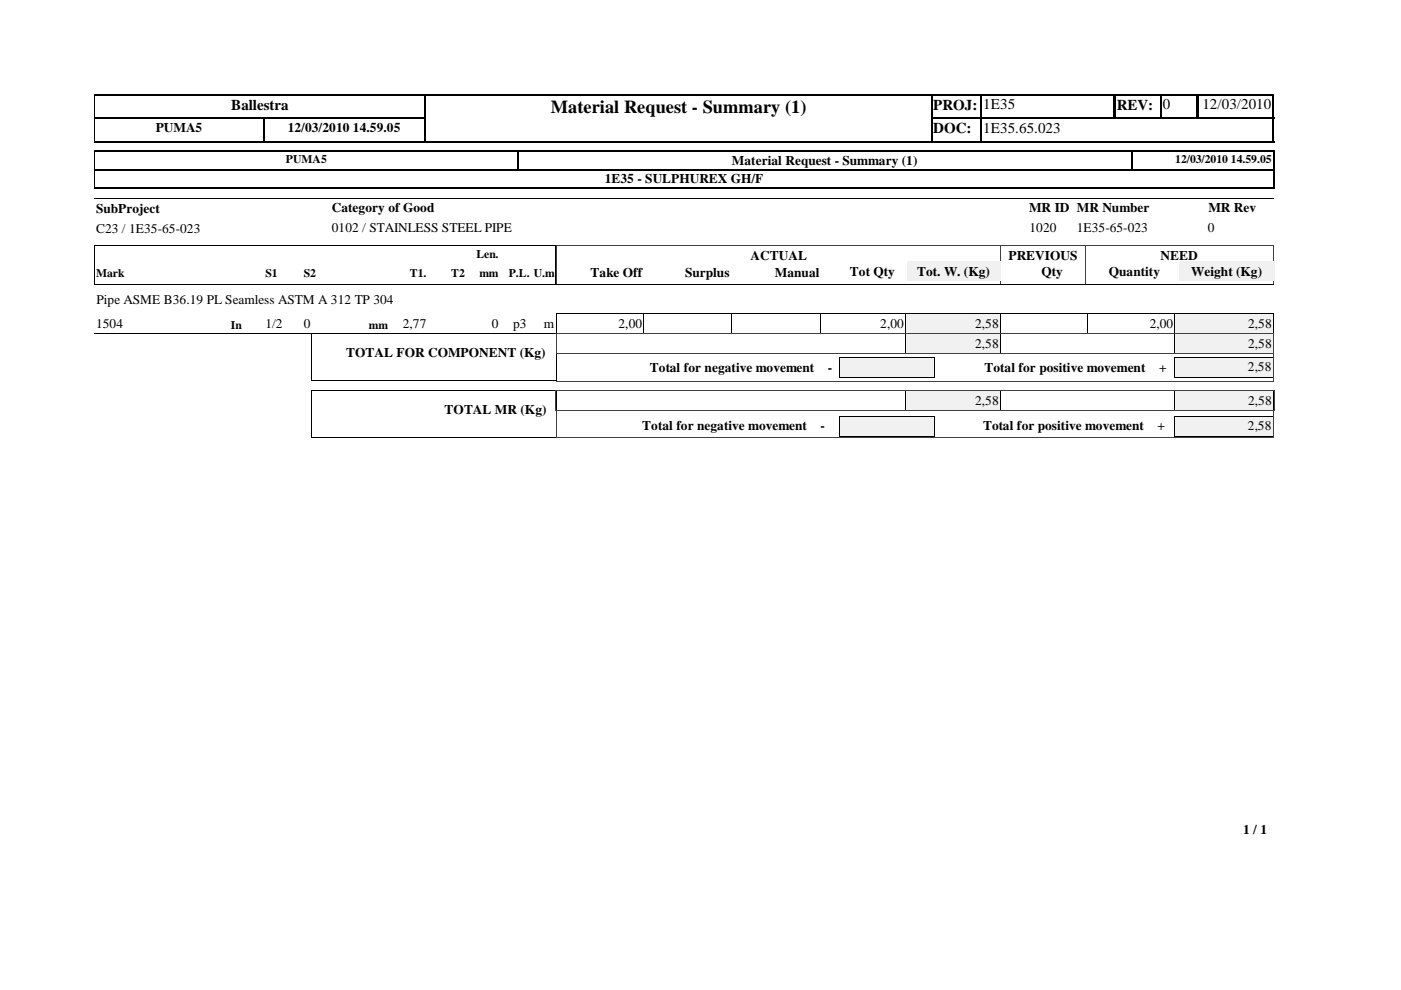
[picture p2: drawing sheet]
<svg xmlns="http://www.w3.org/2000/svg" width="297mm" height="210mm" viewBox="0 0 297 210" stroke-linecap="round" stroke-linejoin="round" font-family="sans-serif">
<defs><g id="words">
<text font-size="3.9" x="116.8" y="23.9">Material Request - Summary (1)</text>
<g font-size="3.2">
<text x="49" y="23.3">Ballestra</text>
<text x="197.9" y="23.3">PROJ:</text>
<text x="208.4" y="23.2">1E35</text>
<text x="236.8" y="23.3">REV:</text>
<text x="246.5" y="23.2">0</text>
<text x="254.9" y="23.2">12/03/2010</text>
<text x="197.9" y="28.3">DOC:</text>
<text x="208.4" y="28.2">1E35.65.023</text>
</g>
<g font-size="2.8">
<text x="33" y="28">PUMA5</text>
<text x="61" y="28">12/03/2010 14.59.05</text>
<text x="155.2" y="34.9">Material Request - Summary (1)</text>
<text x="128.2" y="38.8">1E35 - SULPHUREX GH/F</text>
<text x="20.4" y="45.1">SubProject</text>
<text x="70.4" y="45">Category of Good</text>
<text x="218.2" y="45">MR ID MR Number</text>
<text x="256.2" y="45">MR Rev</text>
<text x="20.4" y="49.3">C23 / 1E35-65-023</text>
<text x="70.4" y="49.2">0102 / STAINLESS STEEL PIPE</text>
<text x="218.3" y="49.2">1020</text>
<text x="228.3" y="49.2">1E35-65-023</text>
<text x="256.1" y="49.2">0</text>
<text x="125.2" y="58.7">Take Off</text>
<text x="145.2" y="58.7">Surplus</text>
<text x="159.1" y="55">ACTUAL</text>
<text x="164.3" y="58.7">Manual</text>
<text x="180.2" y="58.5">Tot Qty</text>
<text x="194.4" y="58.5">Tot. W. (Kg)</text>
<text x="213.8" y="55">PREVIOUS</text>
<text x="220.8" y="58.5">Qty</text>
<text x="235.1" y="58.5">Quantity</text>
<text x="246.1" y="55">NEED</text>
<text x="252.6" y="58.5">Weight (Kg)</text>
<text x="20.4" y="64.6">Pipe ASME B36.19 PL Seamless ASTM A 312 TP 304</text>
<text x="20.4" y="69.5">1504</text>
<text x="56.3" y="69.5">1/2</text>
<text x="64.4" y="69.5">0</text>
<text x="85.4" y="69.5">2,77</text>
<text x="104.3" y="69.5">0</text>
<text x="108.8" y="69.5">p3</text>
<text x="115.3" y="69.5">m</text>
<text x="131.1" y="69.5">2,00</text>
<text x="186.6" y="69.5">2,00</text>
<text x="206.8" y="69.5">2,58</text>
<text x="243.8" y="69.5">2,00</text>
<text x="264.6" y="69.5">2,58</text>
<text x="73.4" y="75.7">TOTAL FOR COMPONENT (Kg)</text>
<text x="206.8" y="73.7">2,58</text>
<text x="264.6" y="73.7">2,58</text>
<text x="137.7" y="78.8">Total for negative movement</text>
<text x="175.5" y="78.8">-</text>
<text x="208.7" y="78.8">Total for positive movement</text>
<text x="245.7" y="78.8">+</text>
<text x="264.5" y="78.7">2,58</text>
<text x="94.3" y="87.8">TOTAL MR (Kg)</text>
<text x="206.8" y="85.8">2,58</text>
<text x="264.6" y="85.8">2,58</text>
<text x="136.2" y="91.3">Total for negative movement</text>
<text x="174" y="91.3">-</text>
<text x="208.4" y="91.3">Total for positive movement</text>
<text x="245.4" y="91.3">+</text>
<text x="264.5" y="91.2">2,58</text>
<text x="263.6" y="176.9">1 / 1</text>
</g>
<g font-size="2.5">
<text x="60.6" y="34.6">PUMA5</text>
<text x="249.2" y="34.6">12/03/2010 14.59.05</text>
<text x="20.4" y="58.7">Mark</text>
<text x="56.3" y="58.7">S1</text>
<text x="64.4" y="58.7">S2</text>
<text x="86.9" y="58.7">T1.</text>
<text x="95.7" y="58.7">T2</text>
<text x="101" y="54.7">Len.</text>
<text x="101.6" y="58.7">mm</text>
<text x="107.9" y="58.7">P.L. U.m</text>
<text x="49" y="69.7">In</text>
<text x="78.2" y="69.7">mm</text>
</g>
</g></defs>
<path d="M90.2 20v5.2M197.4 20v10.2M208 20v10.2M236.3 20v5.2M246.1 20v5.2M253.8 20v5.2M254 20v5.2M270 20v10.2M20 25.1h70.3M20 25h70.3M55.9 24.9v5.3M197.2 25.1h73" fill="none" stroke="#000" stroke-width=".34"/>
<path d="M236.3 20v5.2M90.1 24.9v5.3" fill="none" stroke="#000" stroke-width=".38"/>
<path d="M20 30.1h70.3M20 20.1h70.3M197.2 30.1h10.9M197.2 20.1h73" fill="none" stroke="#000" stroke-width=".25"/>
<path d="M20.1 20v10.2" fill="none" stroke="#000" stroke-width=".21"/>
<path d="M207.8 30h62.4" fill="none" stroke="#000" stroke-width=".3"/>
<path d="M90.3 20.2h107.1v9.7h-107.1z" fill="#fff"/>
<path d="M20 35.9h250.3M20 39.9h250.3M90 20.1h107.7M270.1 31.9v4.2" fill="none" stroke="#000" stroke-width=".25"/>
<path d="M197.5 20v10.2M109.9 31.9v4.2" fill="none" stroke="#000" stroke-width=".34"/>
<path d="M20 32.1h250.3M90 30h107.7M270.1 35.9v4.1" fill="none" stroke="#000" stroke-width=".3"/>
<path d="M90.1 20v10.2M239.9 31.9v4.2" fill="none" stroke="#000" stroke-width=".38"/>
<path d="M20 36h250.3M20.1 31.9v8.1M20 42h250M20 52h97.9v8.3h-97.9z" fill="none" stroke="#000" stroke-width=".21"/>
<path d="M212.1 51.9v8.4M212.2 51.9v8.4M230.1 51.9v8.4M270 51.9v8.4M270 52h-152v8.3h152" fill="none" stroke="#404040" stroke-width=".21"/>
<path d="M99.6 56h6.4v3.7h-6.4z" fill="#fff"/>
<g fill="#f1f1f1">
<path d="M192.3 55.4h19.8v4.2h-19.8z"/>
<path d="M250 55.4h20.2v4.2h-20.2z"/>
</g>
<path d="M20 60.3h250M20 70.7h172.1M118 70.7v-4.2h74.1l-.1 4.2M136.5 66.5v4.2M155 66.5v4.2M174 66.5v4.2M212.1 66.5h37v4.2M212.1 70.7h37M212.1 66.5v4.2M230.6 66.5v4.2" fill="none" stroke="#000" stroke-width=".21"/>
<path d="M192.1 66.5h20v4.2h-20z" fill="#f1f1f1"/>
<path d="M192 70.7h20.1M192 70.7v-4.2h20.1v4.2" fill="none" stroke="#000" stroke-width=".21"/>
<path d="M249.1 66.5h20.9v4.2h-20.9z" fill="#f1f1f1"/>
<path d="M249.1 66.5h20.9M249.1 70.7h20.9M249.1 66.5v4.2M270 66.5v4.2" fill="none" stroke="#000" stroke-width=".21"/>
<path d="M192.1 70.7h20v4.2h-20z" fill="#f1f1f1"/>
<path d="M192 70.7h20.1v4.3h-20.1z" fill="none" stroke="#000" stroke-width=".21"/>
<path d="M249.1 70.7h20.9v4.2h-20.9z" fill="#f1f1f1"/>
<path d="M249.1 70.7h20.9M249.1 75h20.9M249.1 70.7v4.3M270 70.7v4.3" fill="none" stroke="#000" stroke-width=".21"/>
<path d="M249.1 75.7h20.8v4.2h-20.8z" fill="#f1f1f1"/>
<path d="M249 79.9h21M249.1 80l-.1-4.3h21l-.1 4.3" fill="none" stroke="#000" stroke-width=".21"/>
<path d="M178 75.7h20v4.2h-20z" fill="#f1f1f1"/>
<path d="M66 70.7h52.1l-.1 10h-52zM177.9 79.9h20.2M177.9 80v-4.3h20.2v4.3" fill="none" stroke="#000" stroke-width=".21"/>
<path d="M118 70.8h152.1M118 70.8v4.2h152.1M118 75v5.8M270.1 70.8v4.3M270.1 75v5.8M118 80.8h152.1" fill="none" stroke="#404040" stroke-width=".21"/>
<path d="M192.1 82.8h20v4.2h-20z" fill="#f1f1f1"/>
<path d="M192 82.8h20.1M192 87.1h20.1M192 82.8v4.3M212.1 82.8v4.3" fill="none" stroke="#000" stroke-width=".21"/>
<path d="M249.1 82.8h20.9v4.2h-20.9z" fill="#f1f1f1"/>
<path d="M249.1 82.8h20.9M249.1 87.1h20.9M249.1 82.8v4.3M270 82.8v4.3" fill="none" stroke="#000" stroke-width=".21"/>
<path d="M249.1 88.2h20.8v4.3h-20.8z" fill="#f1f1f1"/>
<path d="M249 88.2h21M249.1 88.2l-.1 4.3h20.9v-4.3" fill="none" stroke="#000" stroke-width=".21"/>
<path d="M178 88.2h20v4.3h-20z" fill="#f1f1f1"/>
<path d="M66 82.8h52.1M66 92.8h52.1M66 82.8v10M118 82.8v10M177.9 88.2h20.2M177.9 88.2v4.3h20.2v-4.3" fill="none" stroke="#000" stroke-width=".21"/>
<path d="M117.9 87.1h152.3M117.9 82.8h152.3M117.9 82.8v4.3M118 92.8h152.1M118 87v5.8M270.1 87v5.8M270.2 82.8v4.3" fill="none" stroke="#404040" stroke-width=".21"/>
<use href="#words"/>
</svg>
